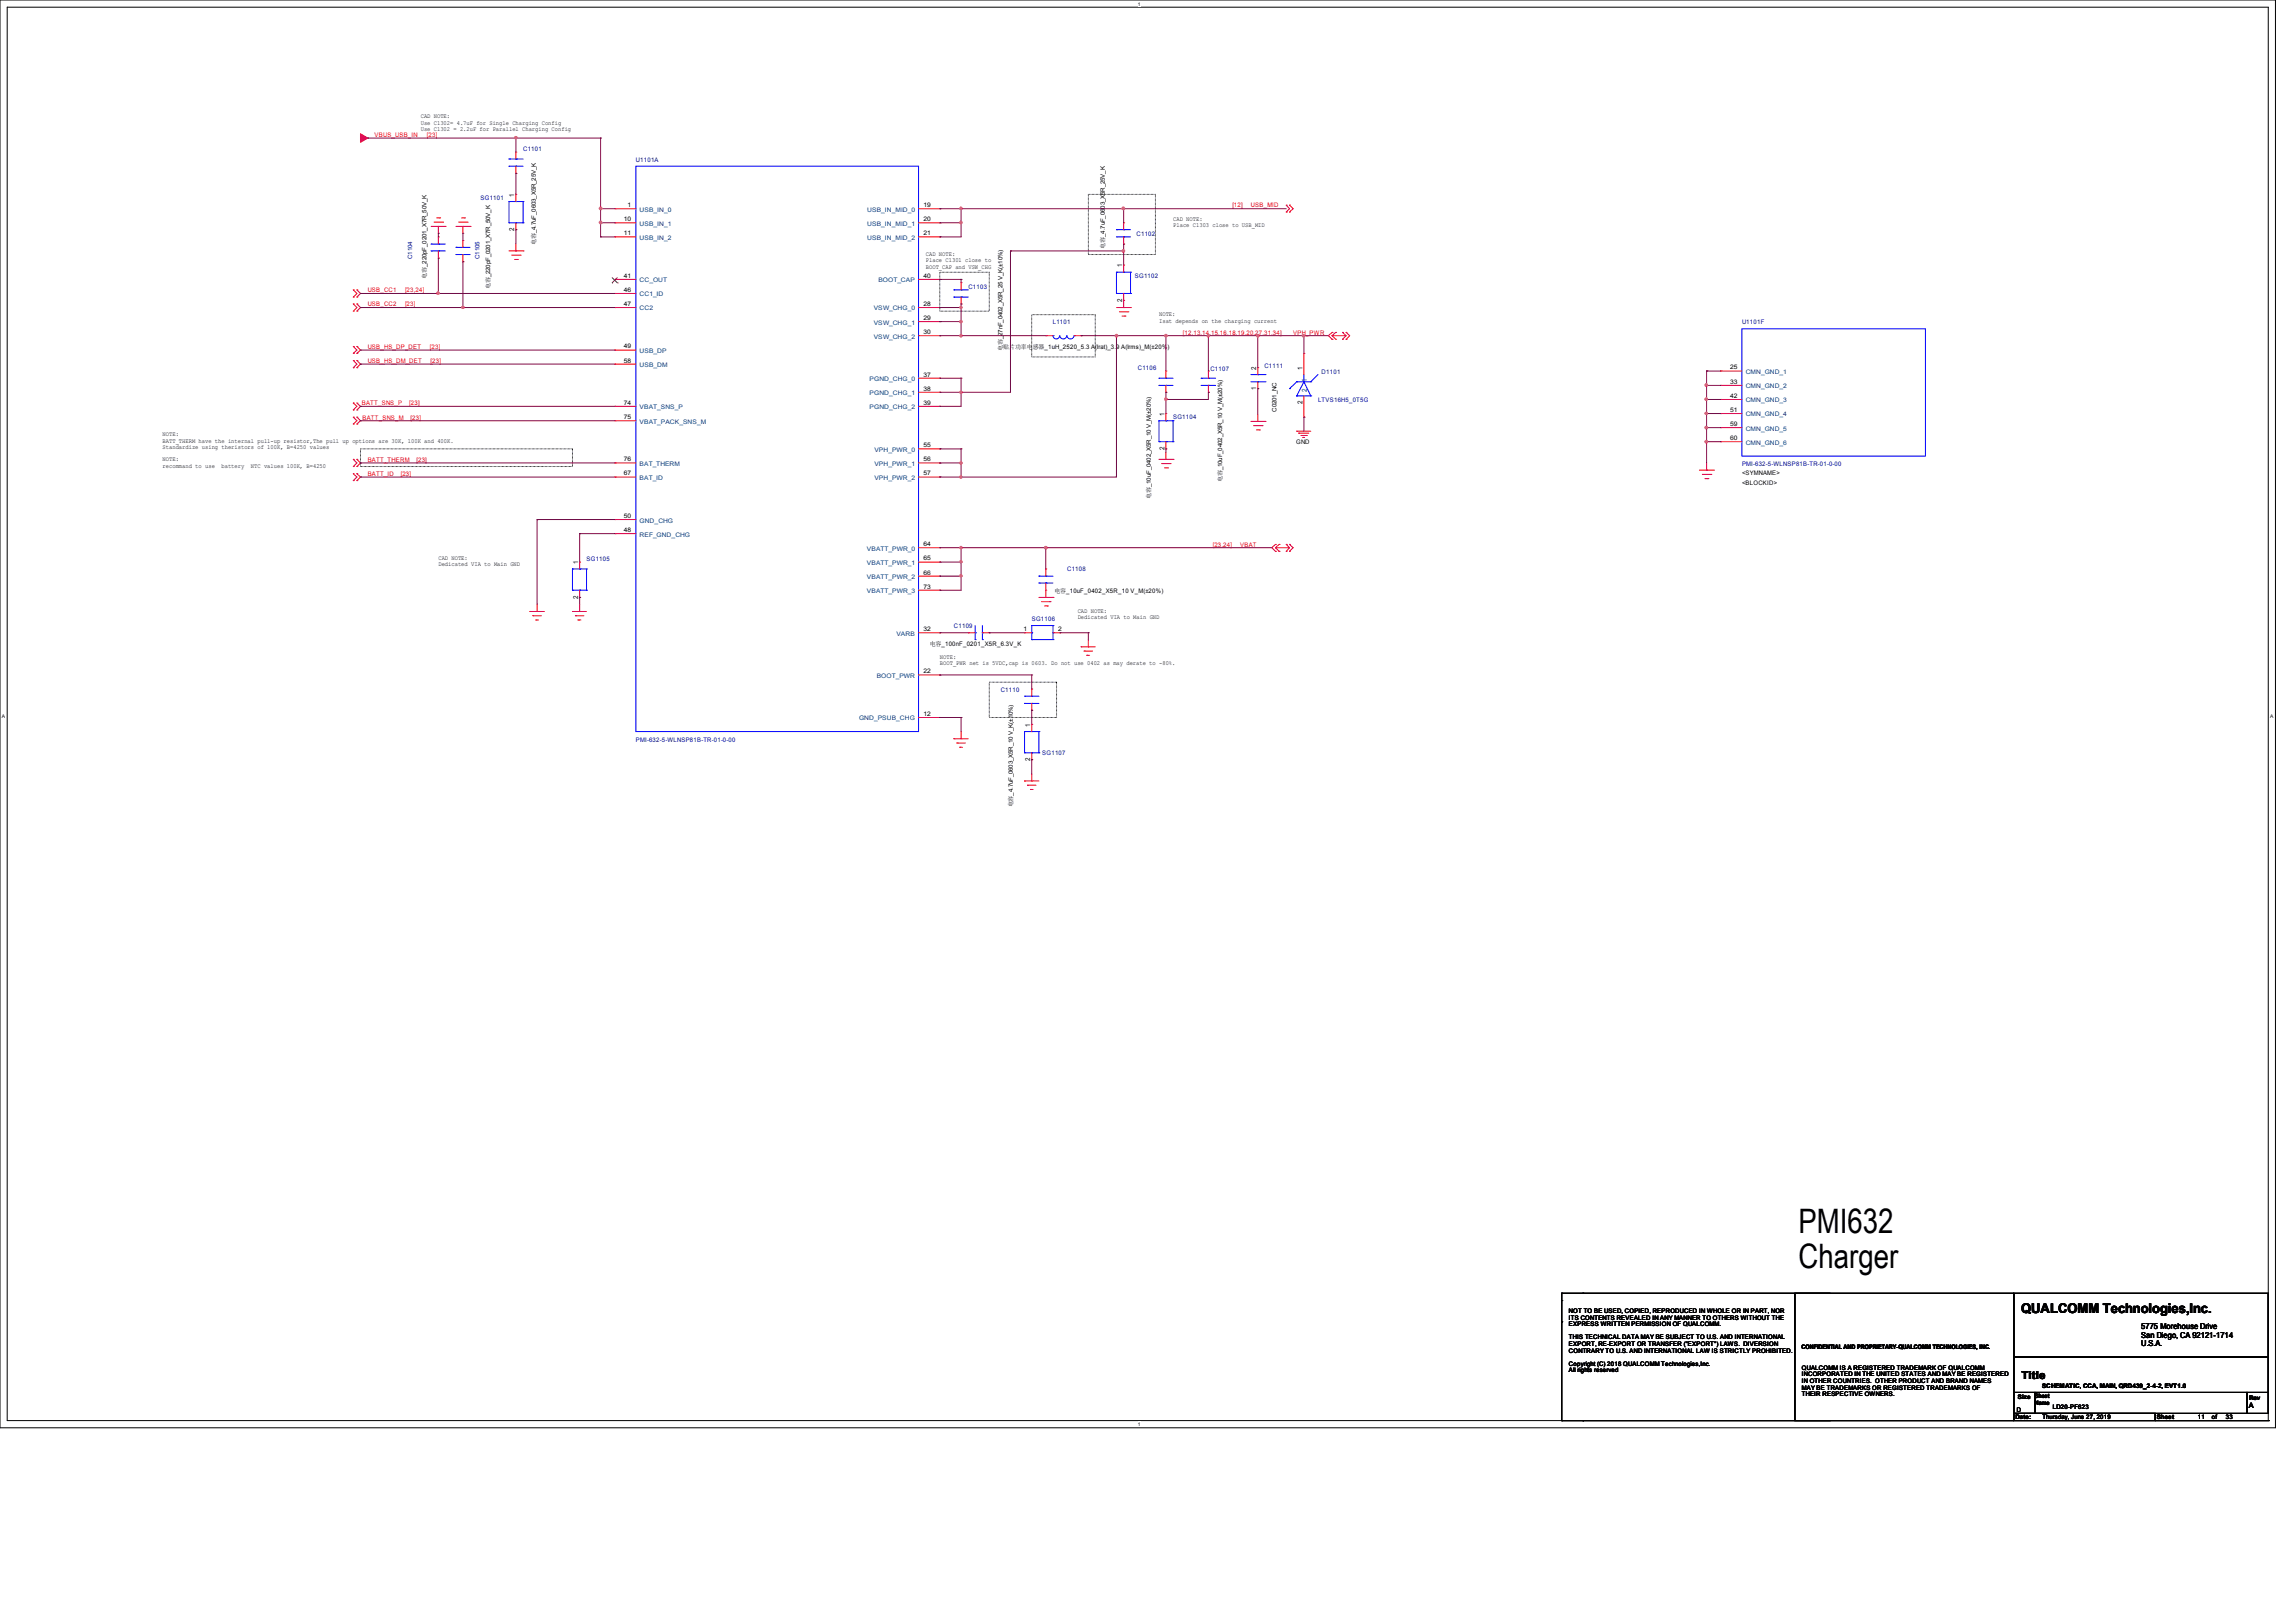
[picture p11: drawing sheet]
<svg xmlns="http://www.w3.org/2000/svg" width="297mm" height="210mm" viewBox="0 0 297 210" stroke-linecap="round" stroke-linejoin="round" font-family="sans-serif">
<defs><g id="words">
<g font-size="4.4">
<text x="232.7" y="159.6">PMI632</text>
<text x="232.7" y="164">Charger</text>
</g>
<text font-size="1.7" x="261.5" y="169.9">QUALCOMM Technologies,Inc.</text>
<text font-size="1.4" x="261.6" y="178.4">Title</text>
<g font-size="1.1">
<text x="277.1" y="172">5775 Morehouse Drive</text>
<text x="277.1" y="173.1">San Diego, CA 92121-1714</text>
<text x="277.1" y="174.2">U.S.A.</text>
</g>
<text font-size="1" x="291" y="182.2">A</text>
<g font-size=".9">
<text x="66.6" y="29.9" transform="rotate(-90 66.6 29.9)">2</text>
<text x="66.6" y="25.4" transform="rotate(-90 66.6 25.4)">1</text>
<text x="145.2" y="34.6" transform="rotate(-90 145.2 34.6)">1</text>
<text x="145.2" y="39.1" transform="rotate(-90 145.2 39.1)">2</text>
<text x="162.6" y="47.8" transform="rotate(-90 162.6 47.8)">2</text>
<text x="168.5" y="47.8" transform="rotate(-90 168.5 47.8)">1</text>
<text x="150.7" y="53.8" transform="rotate(-90 150.7 53.8)">1</text>
<text x="162.6" y="50.5" transform="rotate(-90 162.6 50.5)">1</text>
<text x="168.5" y="52.3" transform="rotate(-90 168.5 52.3)">2</text>
<text x="150.7" y="58.3" transform="rotate(-90 150.7 58.3)">2</text>
<text x="74.8" y="77.5" transform="rotate(-90 74.8 77.5)">2</text>
<text x="74.8" y="73" transform="rotate(-90 74.8 73)">1</text>
<text x="133.3" y="94" transform="rotate(-90 133.3 94)">1</text>
<text x="133.3" y="98.5" transform="rotate(-90 133.3 98.5)">2</text>
</g>
<g font-size=".9" fill="#004080">
<text x="169.1" y="50.8" transform="rotate(-90 169.1 50.8)">2</text>
<text x="169.1" y="49.4" transform="rotate(-90 169.1 49.4)">1</text>
</g>
<g font-size=".8" fill="#f00">
<text x="48.5" y="17.7">VBUS_USB_IN</text>
<text x="55.2" y="17.7">[23]</text>
<text x="159.5" y="26.8">[12]</text>
<text x="161.9" y="26.8">USB_MID</text>
<text x="47.6" y="39.6">USB_CC2</text>
<text x="47.6" y="37.8">USB_CC1</text>
<text x="52.4" y="39.6">[23]</text>
<text x="52.4" y="37.8">[23,24]</text>
<text x="47.6" y="46.9">USB_HS_DM_DET</text>
<text x="47.6" y="45.1">USB_HS_DP_DET</text>
<text x="55.6" y="45.1">[23]</text>
<text x="55.7" y="46.9">[23]</text>
<text x="153.1" y="43.3">[12,13,14,15,16,18,19,20,27,31,34]</text>
<text x="167.4" y="43.3">VPH_PWR</text>
<text x="46.8" y="52.4">BATT_SNS_P</text>
<text x="53" y="52.4">[23]</text>
<text x="46.9" y="54.4">BATT_SNS_M</text>
<text x="47.6" y="59.8">BATT_THERM</text>
<text x="53.1" y="54.4">[23]</text>
<text x="53.9" y="59.8">[23]</text>
<text x="47.6" y="61.6">BATT_ID</text>
<text x="51.9" y="61.6">[23]</text>
<text x="156.9" y="70.7">[23,24]</text>
<text x="160.5" y="70.7">VBAT</text>
</g>
<g font-size=".8">
<text x="54.4" y="15.3">CAD NOTE:</text>
<text x="54.4" y="16.1">Use C1302= 4.7uF for Single Charging Config</text>
<text x="54.4" y="16.9">Use C1302 = 2.2uF for Parallel Charging Config</text>
<text x="80.7" y="28.6">10</text>
<text x="81.2" y="26.8">1</text>
<text x="119.5" y="28.6">20</text>
<text x="119.5" y="26.8">19</text>
<text x="151.8" y="28.6">CAD NOTE:</text>
<text x="151.8" y="29.4">Place C1303 close to USB_MID</text>
<text x="69.3" y="31.7" transform="rotate(-90 69.3 31.7)">电容_4.7uF_0603_X5R_25V_K</text>
<text x="80.7" y="35.9">41</text>
<text x="80.7" y="30.4">11</text>
<text x="119.5" y="30.4">21</text>
<text x="119.5" y="35.9">40</text>
<text x="119.8" y="33.1">CAD NOTE:</text>
<text x="119.8" y="34">Place C1301 close to</text>
<text x="119.8" y="34.8">BOOT_CAP and VSW_CHG</text>
<text x="143" y="32.2" transform="rotate(-90 143 32.2)">电容_4.7uF_0603_X5R_25V_K</text>
<text x="55.2" y="36.1" transform="rotate(-90 55.2 36.1)">电容_220pF_0201_X7R_50V_K</text>
<text x="63.4" y="37.4" transform="rotate(-90 63.4 37.4)">电容_220pF_0201_X7R_50V_K</text>
<text x="80.7" y="37.8">46</text>
<text x="80.7" y="39.6">47</text>
<text x="119.5" y="41.4">29</text>
<text x="119.5" y="39.6">28</text>
<text x="150" y="40.9">NOTE:</text>
<text x="150" y="41.7">Isat depends on the charging current</text>
<text x="80.7" y="46.9">58</text>
<text x="80.7" y="45.1">49</text>
<text x="119.5" y="43.2">30</text>
<text x="129.7" y="45.4" transform="rotate(-90 129.7 45.4)">电容_27nF_0402_X5R_25 V_K(±10%)</text>
<text x="129.8" y="45.1">贴片功率电</text>
<text x="133.7" y="45.1">感器_1uH_2520_5.3 A(lrat)_3.9 A(lrms)_M(±20%)</text>
<text x="223.9" y="47.8">25</text>
<text x="80.7" y="52.4">74</text>
<text x="119.5" y="52.4">39</text>
<text x="119.5" y="48.7">37</text>
<text x="119.5" y="50.5">38</text>
<text x="165.2" y="53.3" transform="rotate(-90 165.2 53.3)">C0201_NC</text>
<text x="223.9" y="49.7">33</text>
<text x="223.9" y="51.5">42</text>
<text x="223.9" y="53.3">51</text>
<text x="21" y="56.5">NOTE:</text>
<text x="21" y="57.3">BATT_THERM have the internal pull-up resistor,The pull up options are 30K, 100K and 400K.</text>
<text x="21" y="58.1">Standardize using theristors of 100K, B=4250 values</text>
<text x="21" y="59.7">NOTE:</text>
<text x="80.7" y="54.2">75</text>
<text x="80.7" y="59.7">76</text>
<text x="119.5" y="57.9">55</text>
<text x="119.5" y="59.7">56</text>
<text x="167.7" y="57.5">GND</text>
<text x="223.9" y="55.1">59</text>
<text x="223.9" y="56.9">60</text>
<text x="21" y="60.5">recommand to use</text>
<text x="28.7" y="60.5">battery</text>
<text x="32.5" y="60.5">NTC values 100K, B=4250</text>
<text x="80.7" y="61.5">67</text>
<text x="119.5" y="61.5">57</text>
<text x="148.9" y="64.6" transform="rotate(-90 148.9 64.6)">电容_10uF_0402_X5R_10 V_M(±20%)</text>
<text x="158.2" y="62.4" transform="rotate(-90 158.2 62.4)">电容_10uF_0402_X5R_10 V_M(±20%)</text>
<text x="225.4" y="61.5">&lt;SYMNAME&gt;</text>
<text x="225.4" y="62.7">&lt;BLOCKID&gt;</text>
<text x="80.7" y="67">50</text>
<text x="80.7" y="68.8">48</text>
<text x="119.5" y="70.7">64</text>
<text x="56.7" y="72.5">CAD NOTE:</text>
<text x="56.7" y="73.3">Dedicated VIA to Main GND</text>
<text x="119.5" y="72.5">65</text>
<text x="119.5" y="74.3">66</text>
<text x="119.5" y="76.2">73</text>
<text x="136.4" y="76.7">电容_10uF_0402_X5R_10 V_M(±20%)</text>
<text x="119.5" y="81.7">32</text>
<text x="120.3" y="83.5">电容_100nF_0201_X5R_6.3V_K</text>
<text x="132.4" y="81.7">1</text>
<text x="136.9" y="81.7">2</text>
<text x="139.5" y="79.3">CAD NOTE:</text>
<text x="139.5" y="80.1">Dedicated VIA to Main GND</text>
<text x="119.5" y="87.1">22</text>
<text x="121.6" y="85.3">NOTE:</text>
<text x="121.6" y="86.1">BOOT_PWR net is 5VDC,cap is 0603. Do not use 0402 as may derate to -80%.</text>
<text x="119.5" y="92.6">12</text>
<text x="131.1" y="104.5" transform="rotate(-90 131.1 104.5)">电容_4.7uF_0603_X5R_10 V_K(±10%)</text>
<text x="203" y="169.9">NOT TO BE USED, COPIED, REPRODUCED IN WHOLE OR IN PART, NOR</text>
<text x="203" y="170.8">ITS CONTENTS REVEALED IN ANY MANNER TO OTHERS WITHOUT THE</text>
<text x="203" y="171.6">EXPRESS WRITTEN PERMISSION OF QUALCOMM.</text>
<text x="203" y="173.3">THIS TECHNICAL DATA MAY BE SUBJECT TO U.S. AND INTERNATIONAL</text>
<text x="203" y="174.2">EXPORT, RE-EXPORT OR TRANSFER (&quot;EXPORT&quot;) LAWS. DIVERSION</text>
<text x="203" y="175">CONTRARY TO U.S. AND INTERNATIONAL LAW IS STRICTLY PROHIBITED.</text>
<text x="203" y="176.7">Copyright (C) 2018 QUALCOMM Technologies,Inc.</text>
<text x="203" y="177.5">All rights reserved</text>
<text x="233.1" y="174.5">CONFIDENTIAL AND PROPRIETARY-QUALCOMM TECHNOLOGIES, INC.</text>
<text x="233.2" y="177.2">QUALCOMM IS A REGISTERED TRADEMARK OF QUALCOMM</text>
<text x="233.2" y="178.1">INCORPORATED IN THE UNITED STATES AND MAY BE REGISTERED</text>
<text x="233.2" y="178.9">IN OTHER COUNTRIES. OTHER PRODUCT AND BRAND NAMES</text>
<text x="233.2" y="179.8">MAY BE TRADEMARKS OR REGISTERED TRADEMARKS OF</text>
<text x="264.3" y="179.5">SCHEMATIC, CCA, MAIN, QRD439_2-4-2, EVT1.0</text>
<text x="233.2" y="180.6">THEIR RESPECTIVE OWNERS.</text>
<text x="260.8" y="183.6">Date:</text>
<text x="261" y="182.8">D</text>
<text x="261.1" y="181">Size Sheet</text>
<text x="263.3" y="181.8">Name</text>
<text x="264.3" y="183.6">Thursday, June 27, 2019</text>
<text x="265.7" y="182.3">LD20-PF623</text>
<text x="279.1" y="183.6">Sheet</text>
<text x="284.4" y="183.6">11</text>
<text x="286.2" y="183.6">of</text>
<text x="288.1" y="183.6">33</text>
<text x="291.1" y="181.1">Rev</text>
</g>
<g font-size=".8" fill="#000080">
<text x="67.7" y="19.5">C1101</text>
<text x="82.3" y="20.9">U1101A</text>
<text x="62.2" y="25.9">SG1101</text>
<text x="53.3" y="33.5" transform="rotate(-90 53.3 33.5)">C1104</text>
<text x="62.1" y="33.5" transform="rotate(-90 62.1 33.5)">C1105</text>
<text x="146.9" y="36">SG1102</text>
<text x="147.1" y="30.5">C1102</text>
<text x="125.3" y="37.3">C1103</text>
<text x="136.2" y="41.9">L1101</text>
<text x="225.4" y="41.9">U1101F</text>
<text x="147.2" y="47.9">C1106</text>
<text x="163.6" y="47.7">C1111</text>
<text x="156.6" y="48">C1107</text>
<text x="170.6" y="52">LTVS16H5_0T5G</text>
<text x="171" y="48.3">D1101</text>
<text x="151.8" y="54.3">SG1104</text>
<text x="225.4" y="60.3">PMI-632-5-WLNSP81B-TR-01-0-00</text>
<text x="75.9" y="72.6">SG1105</text>
<text x="138.1" y="73.9">C1108</text>
<text x="123.5" y="81.2">C1109</text>
<text x="133.5" y="80.3">SG1106</text>
<text x="129.5" y="89.5">C1110</text>
<text x="82.3" y="96">PMI-632-5-WLNSP81B-TR-01-0-00</text>
<text x="134.9" y="97.7">SG1107</text>
</g>
<g font-size=".8" fill="#004080">
<text x="82.8" y="27.4">USB_IN_0</text>
<text x="82.8" y="29.2">USB_IN_1</text>
<text x="112.2" y="29.2">USB_IN_MID_1</text>
<text x="112.2" y="27.4">USB_IN_MID_0</text>
<text x="82.8" y="31">USB_IN_2</text>
<text x="112.2" y="31">USB_IN_MID_2</text>
<text x="82.8" y="38.4">CC1_ID</text>
<text x="82.8" y="40.2">CC2</text>
<text x="82.8" y="36.5">CC_OUT</text>
<text x="113.1" y="42">VSW_CHG_1</text>
<text x="113.1" y="40.2">VSW_CHG_0</text>
<text x="113.7" y="36.5">BOOT_CAP</text>
<text x="82.8" y="47.5">USB_DM</text>
<text x="82.8" y="45.7">USB_DP</text>
<text x="113.1" y="43.8">VSW_CHG_2</text>
<text x="82.8" y="53">VBAT_SNS_P</text>
<text x="112.5" y="53">PGND_CHG_2</text>
<text x="112.5" y="49.3">PGND_CHG_0</text>
<text x="112.5" y="51.1">PGND_CHG_1</text>
<text x="225.9" y="48.4">CMN_GND_1</text>
<text x="225.9" y="50.2">CMN_GND_2</text>
<text x="225.9" y="52.1">CMN_GND_3</text>
<text x="225.9" y="53.9">CMN_GND_4</text>
<text x="82.8" y="54.8">VBAT_PACK_SNS_M</text>
<text x="113.2" y="58.5">VPH_PWR_0</text>
<text x="225.9" y="55.7">CMN_GND_5</text>
<text x="225.9" y="57.5">CMN_GND_6</text>
<text x="82.8" y="60.3">BAT_THERM</text>
<text x="82.8" y="62.1">BAT_ID</text>
<text x="113.2" y="62.1">VPH_PWR_2</text>
<text x="113.2" y="60.3">VPH_PWR_1</text>
<text x="82.8" y="67.6">GND_CHG</text>
<text x="82.8" y="69.4">REF_GND_CHG</text>
<text x="112.2" y="71.2">VBATT_PWR_0</text>
<text x="112.2" y="73.1">VBATT_PWR_1</text>
<text x="112.2" y="74.9">VBATT_PWR_2</text>
<text x="112.2" y="76.8">VBATT_PWR_3</text>
<text x="116" y="82.3">VARB</text>
<text x="113.5" y="87.7">BOOT_PWR</text>
<text x="111.2" y="93.2">GND_PSUB_CHG</text>
</g>
<g font-size=".6">
<text x="147.2" y=".7">1</text>
<text x=".3" y="93">A</text>
<text x="293.8" y="93">A</text>
<text x="147.2" y="184.5">1</text>
</g>
</g></defs>
<path d="M0 0h294.5v184.7h-294.5zM.9 .9h292.6v182.9h-292.6z" fill="none" stroke="#000" stroke-width=".13"/>
<g fill="#fff">
<path d="M147.2 .1h.4v.7h-.4z"/>
<path d="M147.2 183.9h.4v.8h-.4z"/>
<path d="M.3 92.4h.3v.7h-.3z"/>
<path d="M293.8 92.4h.4v.7h-.4z"/>
</g>
<g fill="none" stroke="#000" stroke-width=".13">
<path d="M121.6 35.2h6.4v5.1h-6.4zM140.8 25.1h8.7v7.8h-8.7zM46.7 58.1h27.4v2.3h-27.4zM133.5 40.7h8.2v5.5h-8.2zM128 88.3h8.7v4.5h-8.7zM202.1 171h.1M202.1 167.3h.1M202.1 168.3h.1M202.1 167.3h34.8M202.1 167.3v16.5M204.9 167.3h.1M232.3 167.3h28.3v16.5h-28.3z"/>
<path d="M260.6 167.3h32.9v8.3h-32.9zM260.6 175.6h32.9v4.6h-32.9zM202.1 183.8h.1M202.1 183.8h34.8M204.9 183.8h.1M260.6 180.2h2.8v2.7h-2.8zM260.6 182.9h18.3v.9h-18.3zM263.4 180.2h27.4v2.7h-27.4zM278.9 183.8h14.6M290.8 180.2h2.7v2.7h-2.7zM293.5 183.8h.1"/>
</g>
<g fill="none" stroke="#f00" stroke-width=".13">
<path d="M66.8 19.7h.1M66.8 19.7v.9M45.7 39.3h.1M45.7 37.5h.1M45.7 38.4h.1M45.7 39.3l.5 .5-.5 .5M45.7 37.5l.5 .5-.5 .4M46.2 39.3h.1M46.2 38.4h.1M46.2 37.5h.1M46.2 39.3l.5 .5-.5 .5M46.2 37.5l.5 .5-.5 .4"/>
<path d="M55.8 29.3h1.8M56.2 28.7h1.1M56.5 28.2h.4M56.7 29.3h.1M56.7 30.6h.1M56.7 33.4h.1M56.7 29.3v.9M56.7 30.6v1M56.7 32.5v.9M56.9 28.2h.1M57.3 28.7h.1M57.6 29.3h.1"/>
<path d="M59 29.3h1.8M59.4 28.7h1.1M59.7 28.2h.4M59.9 29.3h.1M59.9 31.1h.1M59.9 33.9h.1M59.9 29.3v.9M59.9 31.1v.9M59.9 32.9v1M60.1 28.2h.1M60.5 28.7h.1M60.8 29.3h.1"/>
<path d="M65.9 32.5h1.8M66.2 33h1.1M66.6 33.6h.4M66.8 32.5h.1M66.8 22.4h.1M66.8 29.7h.1M66.8 25.1h.1M66.8 21.5v.9M66.8 25.1v1M66.8 28.8v.9M66.8 31.6v.9M67 33.6h.1"/>
<path d="M67.3 33h.1M67.7 32.5h.1M79.6 27h.1M79.6 28.8h.1M79.6 38h.1M79.6 39.8h.1M79.6 36.2h.1M79.6 30.6h.1M79.6 39.8h2.7M79.6 30.6h2.7M79.6 28.8h2.7M79.6 27h2.7"/>
<path d="M79.6 36.2h2.7M79.6 38h2.7M118.9 39.8h2.7M118.9 30.6h2.7M118.9 28.8h2.7M118.9 27h2.7M118.9 36.2h2.7M121.6 30.6h.1M121.6 28.8h.1M121.6 36.2h.1M121.6 27h.1M121.6 39.8h.1"/>
<path d="M124.4 36.6h.1M124.4 39.3h.1M124.4 36.6v.9M124.4 38.4v.9M144.5 39.8h1.8M145.4 39.8h.1M145.4 28.8h.1M145.4 31.6h.1M145.4 38.9h.1M145.4 34.3h.1M145.4 28.8v.9M145.4 30.6v1"/>
<path d="M145.4 34.3v.9M145.4 38v1.8M146.3 39.8h.1M166.5 27.4h.1M166.5 26.5h.1M166.5 26.5l.4 .5-.4 .4M166.9 27.4h.1M166.9 26.5h.1M166.9 26.5l.4 .5-.4 .4M45.7 46.7h.1M45.7 47.6h.1M45.7 44.8h.1"/>
<path d="M45.7 45.7h.1M45.7 59.4h.1M45.7 53h.1M45.7 52.2h.1M45.7 54.9h.1M45.7 54h.1M45.7 40.3h.1M45.7 46.7l.5 .4-.5 .5M45.7 44.8l.5 .5-.5 .4M45.7 59.4l.5 .5-.5 .5M45.7 52.2l.5 .4-.5 .4M45.7 54l.5 .4-.5 .5"/>
<path d="M46.2 47.6h.1M46.2 46.7h.1M46.2 45.7h.1M46.2 44.8h.1M46.2 59.4h.1M46.2 52.2h.1M46.2 53h.1M46.2 54h.1M46.2 54.9h.1M46.2 40.3h.1M46.2 46.7l.5 .4-.5 .5M46.2 44.8l.5 .5-.5 .4"/>
<path d="M46.2 59.4l.5 .5-.5 .5M46.2 52.2l.5 .4-.5 .4M46.2 54l.5 .4-.5 .5M79.6 47.1h.1M79.6 52.6h.1M79.6 54.4h.1M79.6 59.9h.1M79.6 45.3h.1M79.6 52.6h2.7M79.6 47.1h2.7M79.6 54.4h2.7M79.6 59.9h2.7"/>
<path d="M79.6 45.3h2.7M118.9 43.4h2.7M118.9 52.6h2.7M118.9 59.9h2.7M118.9 58.1h2.7M118.9 41.6h2.7M118.9 48.9h2.7M118.9 50.8h2.7M121.6 52.6h.1M121.6 58.1h.1M121.6 41.6h.1M121.6 43.4h.1"/>
<path d="M121.6 48.9h.1M121.6 50.8h.1M121.6 59.9h.1M135.3 43.4h.1M135.3 43.4h1M139 43.4h.9M139.9 43.4h.1M144.9 40.3h1.1M145.2 40.9h.4M145.6 40.9h.1M146 40.3h.1M150 59.4h1.8"/>
<path d="M150.3 60h1.1M150.9 59.4h.1M150.9 58.1h.1M150.9 53.5h.1M150.9 48h.1M150.9 50.8h.1M150.9 48v.9M150.9 49.9v.9M150.9 53.5v.9M150.9 57.1v1M150.9 58.5v.9M151.4 60h.1"/>
<path d="M151.8 59.4h.1M156.4 48h.1M156.4 50.8h.1M156.4 48v.9M156.4 49.9v.9M161.9 54.5h1.8M162.2 55.1h1.1M162.6 55.6h.4M162.8 54.5h.1M162.8 50.3h.1M162.8 47.6h.1M162.8 47.6v.9"/>
<path d="M162.8 49.4v.9M162.8 53.6v.9M163 55.6h.1M163.3 55.1h.1M163.7 54.5h.1M167.8 55.8h.1M167.8 55.8h1.8M168.1 56h.1M168.1 56h1.3M168.4 56.3h.7M168.6 56.6h.1M168.6 56.6h.2"/>
<path d="M168.7 45.7h.1M168.7 54h.1M168.7 45.7v2.8M168.7 51.2v2.8M169.1 56.3h.1M172.4 43.9h.1M172.4 43h.1M172.4 43.4h.1M172.4 43l-.5 .4 .5 .5M172.4 43.4l.4 .5M172.4 43.4h1.8M172.8 43h.1"/>
<path d="M172.8 43.9h.1M172.8 43l-.4 .4M173.7 43h.1M173.7 43.9h.1M173.7 43l.5 .4M174.2 43h.1M174.2 43.9h.1M174.2 43l.5 .4-.5 .5M174.2 43.4l-.5 .5M220.9 59.9v.9M222.7 48h.1M222.7 49.9h.1"/>
<path d="M222.7 51.7h.1M222.7 53.5h.1M222.7 55.3h.1M222.7 57.1h.1M222.7 48h2.7M222.7 49.9h2.7M222.7 51.7h2.7M222.7 53.5h2.7M222.7 55.3h2.7M222.7 57.1h2.7M45.7 60.4h.1M45.7 61.3h.1"/>
<path d="M45.7 62.2h.1M45.7 61.3l.5 .4-.5 .5M46.2 60.4h.1M46.2 62.2h.1M46.2 61.3h.1M46.2 61.3l.5 .4-.5 .5M68.6 79.1h.1M68.6 79.1h1.8M69 79.7h.1M69 79.7h1.1M69.5 79.1h.1M69.5 78.2v.9"/>
<path d="M74.1 79.1h.1M74.1 79.1h1.8M74.5 79.7h.1M74.5 79.7h1.1M75 79.1h.1M75 77.3h.1M75 72.7h.1M75 72.7v.9M75 76.4v.9M75 78.2v.9M79.6 61.7h.1M79.6 67.2h.1"/>
<path d="M79.6 69h.1M79.6 61.7h2.7M79.6 67.2h2.7M79.6 69h2.7M118.9 70.9h2.7M118.9 61.7h2.7M118.9 72.7h2.7M118.9 74.5h2.7M118.9 76.4h2.7M121.6 61.7h.1M121.6 72.7h.1M121.6 74.5h.1"/>
<path d="M121.6 76.4h.1M121.6 70.9h.1M134.5 77.3h1.8M134.8 77.9h1.1M135.2 78.4h.4M135.3 77.3h.1M135.3 73.6h.1M135.3 76.4h.1M135.3 73.6v.9M135.3 75.4v1.9M135.6 78.4h.1M135.9 77.9h.1"/>
<path d="M136.3 77.3h.1M150.7 60.5h.4M151.1 60.5h.1M165.1 71.3h.1M165.1 70.4h.1M165.1 70.9h.1M165.1 70.4l-.5 .5 .5 .4M165.1 70.9l.4 .4M165.1 70.9h1.8M165.5 70.4h.1M165.5 71.3h.1M165.5 70.4l-.4 .5"/>
<path d="M166.5 70.4h.1M166.5 71.3h.1M166.5 70.4l.4 .5M166.9 70.4h.1M166.9 71.3h.1M166.9 70.4l.4 .5-.4 .4M166.9 70.9l-.4 .4M219.9 60.8h1.8M220.3 61.4h1.1M220.6 61.9h.4M220.9 60.8h.1M221 61.9h.1"/>
<path d="M221.4 61.4h.1M221.7 60.8h.1M69.3 80.2h.1M69.3 80.2h.4M74.8 80.2h.1M74.8 80.2h.4M118.9 81.9h2.7M118.9 92.8h2.7M118.9 87.3h2.7M121.6 92.8h.1M121.6 87.3h.1M121.6 81.9h.1"/>
<path d="M123.4 95.6h.1M123.4 95.6h1.9M123.8 96.1h.1M123.8 96.1h1.1M124.2 96.7h.1M124.2 96.7h.3M124.4 95.6h.1M124.4 94.7v.9M125.3 81.9h.1M125.3 81.9h.9M127.1 81.9h.9M128 81.9h.1"/>
<path d="M132.6 81.9h.1M132.6 81.9h.9M133.5 98.3h.1M133.5 93.7h.1M133.5 89.2h.1M133.5 91.9h.1M133.5 89.2v.9M133.5 91v.9M133.5 93.7v1M133.5 97.4v.9M136.3 81.9h.9M137.2 81.9h.1"/>
<path d="M139.9 83.7h.1M139.9 83.7h1.8M140.3 84.2h.1M140.3 84.2h1.1M140.6 84.8h.1M140.6 84.8h.4M140.8 83.7h.1M140.8 82.8v.9M132.6 101h.1M132.6 101h1.9M133 101.6h.1M133 101.6h1.1"/>
<path d="M133.3 102.2h.1M133.3 102.2h.4M133.5 101h.1M133.5 100.2v.8"/>
</g>
<path d="M46.7 17.3l.9 .6-.9 .5z" fill-rule="evenodd" fill="#f00" stroke="#f00" stroke-width=".13"/>
<g fill="none" stroke="#00f" stroke-width=".13">
<path d="M55.8 31.6h.1M55.8 32.5h.1M55.8 31.6h1.8M55.8 32.5h1.8M56.7 31.6h.1M56.7 32.5h.1M59 32h.1M59 32.9h.1M59 32h1.8M59 32.9h1.8M59.9 32h.1M59.9 32.9h.1"/>
<path d="M65.9 20.6h.1M65.9 21.5h.1M65.9 26.1h.1M65.9 28.8h.1M65.9 20.6h1.8M65.9 21.5h1.8M65.9 26.1v2.7M65.9 26.1h1.8M65.9 28.8h1.8M66.8 20.6h.1M66.8 21.5h.1M66.8 28.8h.1"/>
<path d="M66.8 26.1h.1M67.7 26.1h.1M67.7 28.8h.1M67.7 26.1v2.7M82.3 21.5h36.6v73.2h-36.6zM123.4 37.5h.1M123.4 38.4h.1M123.4 37.5h1.9M123.4 38.4h1.9M124.4 37.5h.1M124.4 38.4h.1M144.5 29.7h.1"/>
<path d="M144.5 30.6h.1M144.5 35.2h.1M144.5 38h.1M144.5 29.7h1.8M144.5 30.6h1.8M144.5 35.2v2.8M144.5 35.2h1.8M144.5 38h1.8M145.4 29.7h.1M145.4 30.6h.1M145.4 38h.1M145.4 35.2h.1"/>
<path d="M146.3 35.2h.1M146.3 38h.1M146.3 35.2v2.8M136.3 43.4h.1M136.3 43.4a.42 .42 0 0 0 .4 .5 .42 .42 0 0 0 .4-.5M137.2 43.4a.45 .45 0 0 0 .4 .5 .45 .45 0 0 0 .4-.5M138.1 43.4a.45 .45 0 0 0 .4 .5 .45 .45 0 0 0 .5-.5M139 43.4h.1M150 54.4h.1M150 57.1h.1M150 48.9h.1M150 49.9h.1"/>
<path d="M150 54.4v2.7M150 54.4h1.8M150 57.1h1.8M150 48.9h1.8M150 49.9h1.8M150.9 57.1h.1M150.9 54.4h.1M150.9 48.9h.1M150.9 49.9h.1M151.8 54.4h.1M151.8 57.1h.1M151.8 54.4v2.7"/>
<path d="M155.4 48.9h.1M155.4 49.9h.1M155.4 48.9h1.9M155.4 49.9h1.9M156.4 48.9h.1M156.4 49.9h.1M161.9 49.4h1.8M161.9 48.5h1.8M162.8 49.4h.1M162.8 48.5h.1M163.7 49.4h.1M163.7 48.5h.1"/>
<path d="M166.9 50.3h.1M167.8 51.2h.1M167.8 49.4h.1M167.8 49.4h1.8M167.8 51.2h1.8M167.8 49.4l-.9 .9M168.7 49.4h.1M168.7 49.4l.9 1.8M168.7 49.4l-.9 1.8M168.7 48.5v.9M169.6 51.2h.1M169.6 49.4h.1"/>
<path d="M170.6 48.5l-1 .9M225.4 42.5h23.8v16.5h-23.8zM74.1 73.6h.1M74.1 76.4h.1M74.1 73.6v2.8M74.1 73.6h1.8M74.1 76.4h1.8M75 76.4h.1M75 73.6h.1M75.9 73.6h.1M75.9 76.4h.1M75.9 73.6v2.8"/>
<path d="M134.5 74.5h.1M134.5 75.4h.1M134.5 74.5h1.8M134.5 75.4h1.8M135.3 74.5h.1M135.3 75.4h.1M126.2 81.9h.1M126.2 82.8h.1M126.2 80.9v1.9M127.1 82.8h.1M127.1 81.9h.1M127.1 80.9v1.9"/>
<path d="M132.6 94.7h.1M132.6 97.4h.1M132.6 90.1h.1M132.6 91h.1M132.6 94.7v2.7M132.6 94.7h1.9M132.6 97.4h1.9M132.6 90.1h1.9M132.6 91h1.9M133.5 97.4h.1M133.5 94.7h.1M133.5 90.1h.1"/>
<path d="M133.5 91h.1M133.5 81.9h.1M133.5 82.8h.1M133.5 80.9h.1M133.5 82.8h2.8M133.5 80.9v1.9M133.5 80.9h2.8M134.5 94.7h.1M134.5 97.4h.1M134.5 94.7v2.7M136.3 81.9h.1M136.3 80.9h.1"/>
<path d="M136.3 82.8h.1M136.3 80.9v1.9"/>
</g>
<path d="M79.2 36.6h.1M79.2 35.9l.7 .7M79.9 36.6h.1M79.9 35.9l-.7 .7" fill="none" stroke="#804000" stroke-width=".13"/>
<g fill="none" stroke="#800040" stroke-width=".13">
<path d="M47.6 17.9h.1M47.6 17.9h30.1M66.8 17.9h.1M66.8 17.9v1.8M77.7 17.9h.1M77.7 17.9v12.7M46.7 39.8h.1M46.7 38h.1M46.7 39.8h32.9M46.7 38h32.9M56.7 33.4h.1M56.7 38h.1"/>
<path d="M56.7 30.2h.1M56.7 30.2v.4M56.7 33.4v4.6M59.9 33.9h.1M59.9 39.8h.1M59.9 30.2h.1M59.9 30.2v.9M59.9 33.9v5.9M66.8 22.4h.1M66.8 29.7h.1M66.8 22.4v2.7M66.8 29.7v1.9"/>
<path d="M77.7 27h.1M77.7 30.6h.1M77.7 28.8h.1M77.7 27h1.9M77.7 30.6h1.9M77.7 28.8h1.9M121.6 36.2h.1M121.6 39.8h.1M121.6 27h.1M121.6 28.8h.1M121.6 30.6h.1M121.6 27h44.9"/>
<path d="M121.6 28.8h2.8M121.6 36.2h2.8M121.6 39.8h2.8M124.4 39.3h.1M124.4 39.8h.1M124.4 28.8h.1M124.4 27h.1M124.4 36.2h.1M124.4 27v3.6h-2.8M124.4 36.2v.4M124.4 39.3v4.1M130.8 32.5h.1"/>
<path d="M130.8 32.5v18.3h-9.2M130.8 32.5h14.6M145.4 31.6h.1M145.4 27h.1M145.4 32.5h.1M145.4 27v1.8M145.4 31.6v2.7M46.7 47.1h.1M46.7 45.3h.1M46.7 59.9h.1M46.7 52.6h.1M46.7 54.4h.1"/>
<path d="M46.7 47.1h32.9M46.7 45.3h32.9M46.7 52.6h32.9M46.7 59.9h32.9M46.7 54.4h32.9M121.6 41.6h.1M121.6 43.4h.1M121.6 52.6h.1M121.6 48.9h.1M121.6 50.8h.1M121.6 59.9h.1M121.6 58.1h.1"/>
<path d="M121.6 43.4h13.7M121.6 41.6h2.8M121.6 48.9h2.8M121.6 59.9h2.8M121.6 58.1h2.8M124.4 58.1h.1M124.4 41.6h.1M124.4 48.9h.1M124.4 50.8h.1M124.4 43.4h.1M124.4 59.9h.1M124.4 48.9v3.7h-2.8"/>
<path d="M124.4 58.1v3.6M139.9 43.4h.1M139.9 43.4h32M144.5 43.4h.1M144.5 43.4v18.3h-22.9M150.9 58.1h.1M150.9 50.8h.1M150.9 43.4h.1M150.9 51.7h.1M150.9 43.4v4.6M150.9 50.8v2.7M150.9 58.1v.4"/>
<path d="M156.4 50.8h.1M156.4 43.4h.1M156.4 43.4v4.6M156.4 50.8v.9h-5.5M162.8 43.4h.1M162.8 50.3h.1M162.8 43.4v4.2M162.8 50.3v3.3M168.7 54h.1M168.7 43.4h.1M168.7 43.4v2.3M168.7 54v1.8"/>
<path d="M220.9 48h.1M220.9 49.9h.1M220.9 51.7h.1M220.9 53.5h.1M220.9 55.3h.1M220.9 57.1h.1M220.9 51.7h1.8M220.9 48v11.9M220.9 48h1.8M220.9 49.9h1.8M220.9 53.5h1.8M220.9 55.3h1.8"/>
<path d="M220.9 57.1h1.8M46.7 61.7h.1M46.7 61.7h32.9M69.5 67.2h.1M69.5 67.2v11M69.5 67.2h10.1M75 69h.1M75 77.3h.1M75 69v3.7M75 77.3v.9M75 69h4.6M121.6 72.7h.1"/>
<path d="M121.6 70.9h.1M121.6 74.5h.1M121.6 76.4h.1M121.6 61.7h.1M121.6 70.9h43M121.6 72.7h2.8M121.6 74.5h2.8M124.4 72.7h.1M124.4 74.5h.1M124.4 61.7h.1M124.4 70.9h.1M124.4 70.9v5.5h-2.8"/>
<path d="M135.3 70.9h.1M135.3 70.9v2.7M121.6 87.3h.1M121.6 81.9h.1M121.6 92.8h.1M121.6 87.3h11.9M121.6 81.9h3.7M121.6 92.8h2.8M124.4 92.8h.1M124.4 92.8v1.9M128 81.9h.1M128 81.9h4.6"/>
<path d="M133.5 91.9h.1M133.5 98.3h.1M133.5 87.3h.1M133.5 87.3v1.9M133.5 91.9v1.8M133.5 98.3v1.9M137.2 81.9h.1M137.2 81.9h3.6M140.8 81.9h.1M140.8 81.9v.9"/>
</g>
<g fill="#f0f" stroke="#f0f" stroke-width=".13">
<path d="M220.7 53.4h.2v.2h-.2z" fill-rule="evenodd"/>
<path d="M59.8 39.7h.2v.2h-.2z" fill-rule="evenodd"/>
<path d="M220.7 53.4h.2v.2h-.2z" fill-rule="evenodd"/>
<path d="M59.8 39.7h.2v.2h-.2z" fill-rule="evenodd"/>
<circle cx="77.7" cy="28.8" r=".17"/>
<circle cx="135.3" cy="70.9" r=".17"/>
<circle cx="124.3" cy="72.7" r=".16"/>
<circle cx="124.3" cy="74.5" r=".16"/>
<circle cx="124.3" cy="59.9" r=".16"/>
<circle cx="124.3" cy="43.4" r=".16"/>
<circle cx="124.3" cy="41.6" r=".16"/>
<circle cx="124.4" cy="39.8" r=".15"/>
<circle cx="124.3" cy="61.7" r=".16"/>
<circle cx="156.3" cy="43.4" r=".16"/>
<circle cx="124.3" cy="28.8" r=".16"/>
<circle cx="150.9" cy="51.6" r=".17"/>
<circle cx="145.4" cy="32.5" r=".17"/>
<circle cx="220.8" cy="49.8" r=".17"/>
<circle cx="220.8" cy="51.6" r=".17"/>
<circle cx="220.8" cy="55.3" r=".17"/>
<circle cx="220.8" cy="57.1" r=".17"/>
<circle cx="124.3" cy="70.9" r=".16"/>
<circle cx="124.3" cy="50.7" r=".16"/>
<circle cx="124.3" cy="27" r=".16"/>
<circle cx="145.4" cy="27" r=".17"/>
<circle cx="150.9" cy="43.4" r=".17"/>
<circle cx="144.5" cy="43.4" r=".17"/>
<circle cx="66.8" cy="17.8" r=".17"/>
<circle cx="77.7" cy="27" r=".17"/>
<circle cx="56.7" cy="37.9" r=".17"/>
<circle cx="162.8" cy="43.4" r=".17"/>
<circle cx="168.7" cy="43.4" r=".17"/>
</g>
<use href="#words"/>
</svg>
